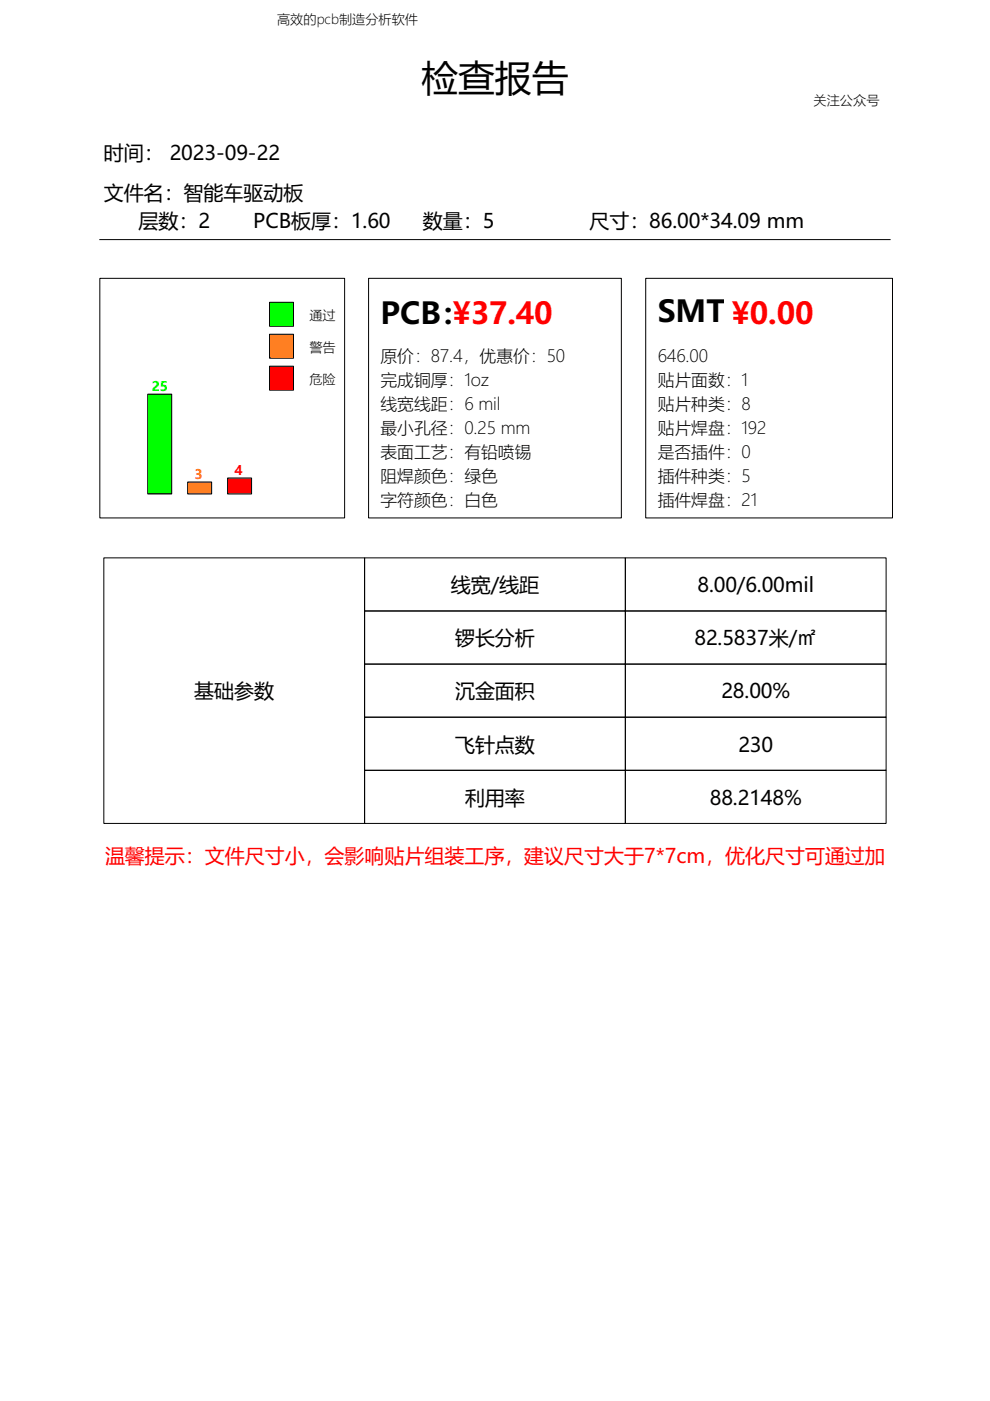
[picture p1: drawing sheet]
<svg xmlns="http://www.w3.org/2000/svg" width="210mm" height="297mm" viewBox="0 0 210 297" stroke-linecap="round" stroke-linejoin="round" font-family="sans-serif">
<defs><g id="words">
<text font-size="7.8" x="89.4" y="19.4">检查报告</text>
<g font-size="6.3">
<text x="80.7" y="68.7">PCB：37.40</text>
<text x="139.4" y="68.2">SMT ¥0.00</text>
</g>
<text font-size="6.3" fill="#f00" x="95.9" y="68.7">¥</text>
<g font-size="4.2">
<text x="22" y="33.9">时间： 2023-09-22</text>
<text x="22" y="42.3">文件名：智能车驱动板</text>
<text x="29.4" y="48.4">层数：2</text>
<text x="53.7" y="48.4">PCB板厚：1.60</text>
<text x="89.7" y="48.4">数量：5</text>
<text x="125" y="48.4">尺寸：86.00*34.09 mm</text>
<text x="95.6" y="125.6">线宽/线距</text>
<text x="147.9" y="125.6">8.00/6.00mil</text>
<text x="96.5" y="136.8">锣长分析</text>
<text x="147.2" y="136.8">82.5837米/㎡</text>
<text x="41.2" y="148.1">基础参数</text>
<text x="96.5" y="148.1">沉金面积</text>
<text x="153" y="148.1">28.00%</text>
<text x="96.5" y="159.3">飞针点数</text>
<text x="156.5" y="159.3">230</text>
<text x="98.6" y="170.6">利用率</text>
<text x="150.5" y="170.6">88.2148%</text>
</g>
<text font-size="4.2" fill="#f00" x="22.3" y="183">温馨提示：文件尺寸小，会影响贴片组装工序，建议尺寸大于7*7cm，优化尺寸可通过加</text>
<g font-size="3.6">
<text x="139.4" y="71.9">原价：646.00，优惠价：</text>
<text x="80.7" y="76.7">原价：87.4，优惠价：50</text>
<text x="139.4" y="76.7">646.00</text>
<text x="80.7" y="81.8">完成铜厚：1oz</text>
<text x="139.4" y="81.8">贴片面数：1</text>
<text x="80.7" y="86.9">线宽线距：6 mil</text>
<text x="139.4" y="86.9">贴片种类：8</text>
<text x="80.7" y="91.9">最小孔径：0.25 mm</text>
<text x="139.4" y="91.9">贴片焊盘：192</text>
<text x="80.7" y="97">表面工艺：有铅喷锡</text>
<text x="139.4" y="97">是否插件：0</text>
<text x="80.7" y="102.1">阻焊颜色：绿色</text>
<text x="80.7" y="107.2">字符颜色：白色</text>
<text x="139.4" y="102.1">插件种类：5</text>
<text x="139.4" y="107.2">插件焊盘：21</text>
</g>
<g font-size="2.8">
<text x="58.8" y="5.1">高效的pcb制造分析软件</text>
<text x="172.5" y="22.4">关注公众号</text>
<text x="65.6" y="67.8">通过</text>
<text x="65.6" y="74.5">警告</text>
<text x="65.6" y="81.3">危险</text>
</g>
<text font-size="2.8" fill="#0f0" x="32.2" y="83">25</text>
<text font-size="2.8" fill="#ff7f00" x="41.2" y="101.6">3</text>
<text font-size="2.8" fill="#f00" x="49.7" y="100.8">4</text>
</g></defs>
<path d="M21.2 50.8h167.5" fill="none" stroke="#000" stroke-width=".21"/>
<path d="M57.1 64.1h5.1v5.1h-5.1z" fill="#0f0" stroke="#000" stroke-width=".21"/>
<path d="M57.1 70.9h5.1v5h-5.1z" fill="#ff7f00" stroke="#000" stroke-width=".21"/>
<path d="M57.1 77.6h5.1v5.1h-5.1z" fill="#f00" stroke="#000" stroke-width=".21"/>
<path d="M21.2 59h51.9v50.8h-51.9z" fill="none" stroke="#000" stroke-width=".21"/>
<path d="M31.3 83.6h5.1v21.1h-5.1z" fill="#0f0" stroke="#000" stroke-width=".21"/>
<path d="M39.8 102.2h5.1v2.5h-5.1z" fill="#ff7f00" stroke="#000" stroke-width=".21"/>
<path d="M48.3 101.3h5v3.4h-5z" fill="#f00" stroke="#000" stroke-width=".21"/>
<g fill="none" stroke="#000" stroke-width=".21">
<path d="M78.1 59h53.6v50.8h-53.6zM136.9 59h52.3v50.8h-52.3zM22 118.3h55.3v56.3h-55.3zM77.3 118.3h55.3v11.2h-55.3zM132.6 118.3h55.3v11.2h-55.3zM77.3 129.5h55.3v11.3h-55.3zM132.6 129.5h55.3v11.3h-55.3zM77.3 140.8h55.3v11.3h-55.3zM77.3 152.1h55.3v11.2h-55.3zM132.6 140.8h55.3v11.3h-55.3zM132.6 152.1h55.3v11.2h-55.3zM77.3 163.3h55.3v11.3h-55.3z"/>
<path d="M132.6 163.3h55.3v11.3h-55.3z"/>
</g>
<use href="#words"/>
</svg>
